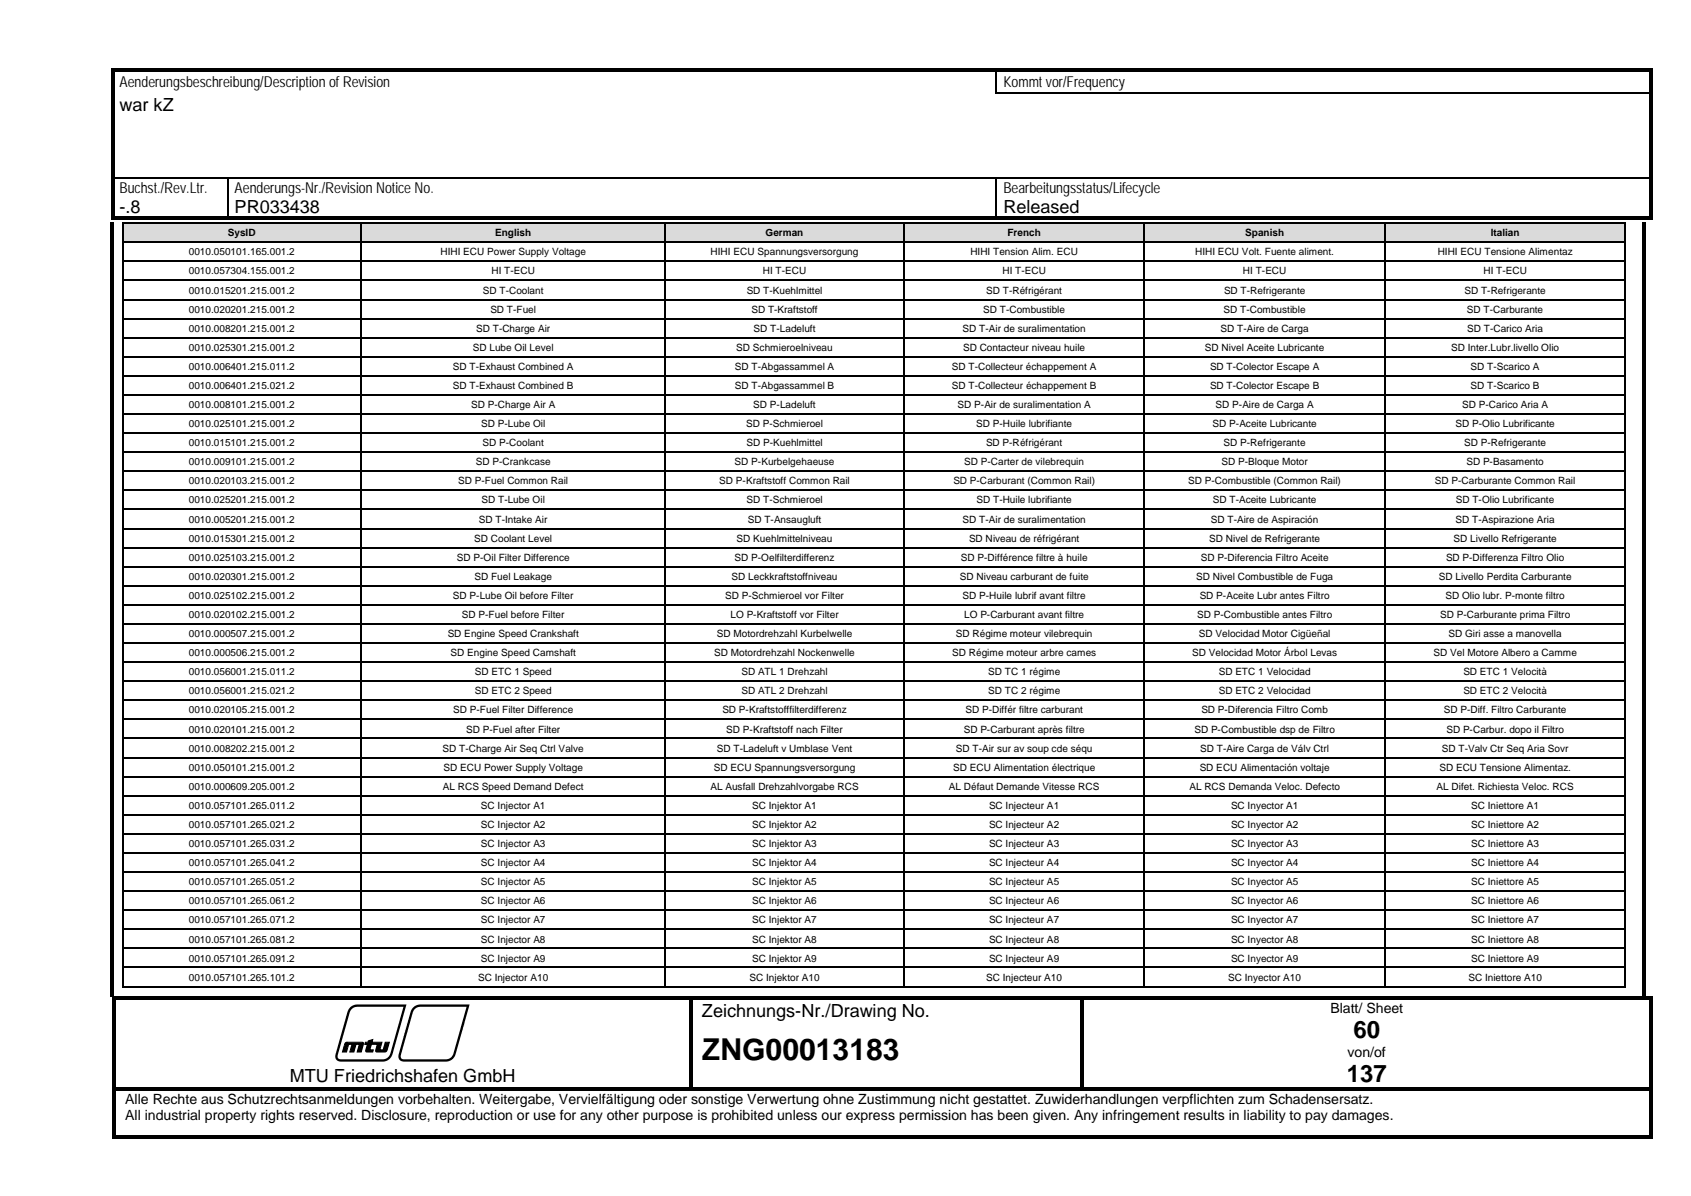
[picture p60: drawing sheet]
<svg xmlns="http://www.w3.org/2000/svg" width="297mm" height="210mm" viewBox="0 0 297 210" stroke-linecap="round" stroke-linejoin="round" font-family="sans-serif">
<defs><g id="words">
<text font-size="5.3" x="123.3" y="186.2">ZNG00013183</text>
<g font-size="4.2">
<text x="237.7" y="182.4">60</text>
<text x="236.5" y="190.1">137</text>
</g>
<g font-size="3.2">
<text x="21" y="19.5">war kZ</text>
<text x="21" y="37.4">-.8</text>
<text x="41.2" y="37.4">PR033438</text>
<text x="176.2" y="37.4">Released</text>
<text x="123.3" y="178.5">Zeichnungs-Nr./Drawing No.</text>
<text x="50.9" y="190">MTU Friedrichshafen GmbH</text>
</g>
<g font-size="2.6">
<text x="21" y="15.3">Aenderungsbeschreibung/Descriptionof Revision</text>
<text x="176.2" y="15.3">Kommt vor/Frequency</text>
<text x="21" y="33.9">Buchst./Rev.Ltr.</text>
<text x="41.2" y="33.9">Aenderungs-Nr./RevisionNotice No.</text>
<text x="176.2" y="33.9">Bearbeitungsstatus/Lifecycle</text>
</g>
<g font-size="2.5">
<text x="233.7" y="177.8">Blatt/ Sheet</text>
<text x="236.7" y="185.5">von/of</text>
<text x="22" y="193.8">Alle Rechte aus Schutzrechtsanmeldungen vorbehalten. Weitergabe, Vervielfältigung oder sonstige Verwertung ohne Zustimmung nicht gestattet. Zuwiderhandlungen verpflichten zum Schadensersatz.</text>
<text x="22" y="196.6">All industrial property rights reserved. Disclosure, reproduction or use for any other purpose is prohibited unless our express permission has been given. Any infringement results in liability to pay damages.</text>
</g>
<g font-size="1.8">
<text x="40" y="41.5">SysID</text>
<text x="87" y="41.5">English</text>
<text x="134.5" y="41.5">German</text>
<text x="177" y="41.5">French</text>
<text x="218.7" y="41.5">Spanish</text>
<text x="261.8" y="41.5">Italian</text>
<text x="33.2" y="44.9">0010.050101.165.001.2</text>
<text x="77.4" y="44.9">HIHI ECU Power Supply Voltage</text>
<text x="124.8" y="44.9">HIHI ECU Spannungsversorgung</text>
<text x="170.4" y="44.9">HIHI Tension Alim. ECU</text>
<text x="209.9" y="44.9">HIHI ECU Volt. Fuente aliment.</text>
<text x="252.5" y="44.9">HIHI ECU Tensione Alimentaz</text>
<text x="33.2" y="48.2">0010.057304.155.001.2</text>
<text x="33.2" y="51.6">0010.015201.215.001.2</text>
<text x="84.8" y="51.6">SD T-Coolant</text>
<text x="86.3" y="48.2">HI T-ECU</text>
<text x="131.1" y="51.6">SD T-Kuehlmittel</text>
<text x="134" y="48.2">HI T-ECU</text>
<text x="173.2" y="51.6">SD T-Réfrigérant</text>
<text x="176.1" y="48.2">HI T-ECU</text>
<text x="215" y="51.6">SD T-Refrigerante</text>
<text x="218.3" y="48.2">HI T-ECU</text>
<text x="257.2" y="51.6">SD T-Refrigerante</text>
<text x="260.6" y="48.2">HI T-ECU</text>
<text x="33.2" y="54.9">0010.020201.215.001.2</text>
<text x="33.2" y="58.3">0010.008201.215.001.2</text>
<text x="83.6" y="58.3">SD T-Charge Air</text>
<text x="86.1" y="54.9">SD T-Fuel</text>
<text x="132" y="54.9">SD T-Kraftstoff</text>
<text x="132.4" y="58.3">SD T-Ladeluft</text>
<text x="169.1" y="58.3">SD T-Air de suralimentation</text>
<text x="172.7" y="54.9">SD T-Combustible</text>
<text x="214.4" y="58.3">SD T-Aire de Carga</text>
<text x="214.9" y="54.9">SD T-Combustible</text>
<text x="257.7" y="54.9">SD T-Carburante</text>
<text x="257.7" y="58.3">SD T-Carico Aria</text>
<text x="33.2" y="61.6">0010.025301.215.001.2</text>
<text x="33.2" y="65">0010.006401.215.011.2</text>
<text x="79.6" y="65">SD T-Exhaust Combined A</text>
<text x="83" y="61.6">SD Lube Oil Level</text>
<text x="129.1" y="65">SD T-Abgassammel A</text>
<text x="129.3" y="61.6">SD Schmieroelniveau</text>
<text x="167.2" y="65">SD T-Collecteur échappement A</text>
<text x="169.2" y="61.6">SD Contacteur niveau huile</text>
<text x="211.6" y="61.6">SD Nivel Aceite Lubricante</text>
<text x="212.5" y="65">SD T-Colector Escape A</text>
<text x="254.9" y="61.6">SD Inter.Lubr.livello Olio</text>
<text x="258.3" y="65">SD T-Scarico A</text>
<text x="33.2" y="68.3">0010.006401.215.021.2</text>
<text x="33.2" y="71.7">0010.008101.215.001.2</text>
<text x="79.6" y="68.3">SD T-Exhaust Combined B</text>
<text x="82.8" y="71.7">SD P-Charge Air A</text>
<text x="129.1" y="68.3">SD T-Abgassammel B</text>
<text x="132.3" y="71.7">SD P-Ladeluft</text>
<text x="167.2" y="68.3">SD T-Collecteur échappement B</text>
<text x="168.2" y="71.7">SD P-Air de suralimentation A</text>
<text x="212.5" y="68.3">SD T-Colector Escape B</text>
<text x="213.5" y="71.7">SD P-Aire de Carga A</text>
<text x="256.8" y="71.7">SD P-Carico Aria A</text>
<text x="258.3" y="68.3">SD T-Scarico B</text>
<text x="33.2" y="75">0010.025101.215.001.2</text>
<text x="84.5" y="75">SD P-Lube Oil</text>
<text x="131" y="75">SD P-Schmieroel</text>
<text x="171.5" y="75">SD P-Huile lubrifiante</text>
<text x="213" y="75">SD P-Aceite Lubricante</text>
<text x="255.7" y="75">SD P-Olio Lubrificante</text>
<text x="33.2" y="78.4">0010.015101.215.001.2</text>
<text x="33.2" y="81.7">0010.009101.215.001.2</text>
<text x="83.6" y="81.7">SD P-Crankcase</text>
<text x="84.8" y="78.4">SD P-Coolant</text>
<text x="129" y="81.7">SD P-Kurbelgehaeuse</text>
<text x="131.1" y="78.4">SD P-Kuehlmittel</text>
<text x="169.4" y="81.7">SD P-Carter de vilebrequin</text>
<text x="173.2" y="78.4">SD P-Réfrigérant</text>
<text x="214.5" y="81.7">SD P-Bloque Motor</text>
<text x="214.9" y="78.4">SD P-Refrigerante</text>
<text x="257.2" y="78.4">SD P-Refrigerante</text>
<text x="257.6" y="81.7">SD P-Basamento</text>
<text x="33.2" y="85.1">0010.020103.215.001.2</text>
<text x="33.2" y="88.4">0010.025201.215.001.2</text>
<text x="80.5" y="85.1">SD P-Fuel Common Rail</text>
<text x="84.6" y="88.4">SD T-Lube Oil</text>
<text x="126.3" y="85.1">SD P-Kraftstoff Common Rail</text>
<text x="131.1" y="88.4">SD T-Schmieroel</text>
<text x="167.4" y="85.1">SD P-Carburant (Common Rail)</text>
<text x="171.5" y="88.4">SD T-Huile lubrifiante</text>
<text x="208.7" y="85.1">SD P-Combustible (Common Rail)</text>
<text x="213" y="88.4">SD T-Aceite Lubricante</text>
<text x="252" y="85.1">SD P-Carburante Common Rail</text>
<text x="255.7" y="88.4">SD T-Olio Lubrificante</text>
<text x="33.2" y="91.8">0010.005201.215.001.2</text>
<text x="33.2" y="95.1">0010.015301.215.001.2</text>
<text x="83.3" y="95.1">SD Coolant Level</text>
<text x="84.1" y="91.8">SD T-Intake Air</text>
<text x="129.4" y="95.1">SD Kuehlmittelniveau</text>
<text x="131.3" y="91.8">SD T-Ansaugluft</text>
<text x="169.1" y="91.8">SD T-Air de suralimentation</text>
<text x="170.2" y="95.1">SD Niveau de réfrigérant</text>
<text x="212.4" y="95.1">SD Nivel de Refrigerante</text>
<text x="212.7" y="91.8">SD T-Aire de Aspiración</text>
<text x="255.3" y="95.1">SD Livello Refrigerante</text>
<text x="255.6" y="91.8">SD T-Aspirazione Aria</text>
<text x="33.2" y="98.5">0010.025103.215.001.2</text>
<text x="33.2" y="101.8">0010.020301.215.001.2</text>
<text x="80.3" y="98.5">SD P-Oil Filter Difference</text>
<text x="83.3" y="101.8">SD Fuel Leakage</text>
<text x="128.5" y="101.8">SD Leckkraftstoffniveau</text>
<text x="129" y="98.5">SD P-Oelfilterdifferenz</text>
<text x="168.6" y="101.8">SD Niveau carburant de fuite</text>
<text x="168.8" y="98.5">SD P-Différence filtre à huile</text>
<text x="210.1" y="101.8">SD Nivel Combustible de Fuga</text>
<text x="210.9" y="98.5">SD P-Diferencia Filtro Aceite</text>
<text x="252.7" y="101.8">SD Livello Perdita Carburante</text>
<text x="254" y="98.5">SD P-Differenza Filtro Olio</text>
<text x="33.2" y="105.2">0010.025102.215.001.2</text>
<text x="79.6" y="105.2">SD P-Lube Oil before Filter</text>
<text x="127.4" y="105.2">SD P-Schmieroel vor Filter</text>
<text x="169.1" y="105.2">SD P-Huile lubrif avant filtre</text>
<text x="210.7" y="105.2">SD P-Aceite Lubr antes Filtro</text>
<text x="253.9" y="105.2">SD Olio lubr. P-monte filtro</text>
<text x="33.2" y="108.5">0010.020102.215.001.2</text>
<text x="33.2" y="111.9">0010.000507.215.001.2</text>
<text x="78.6" y="111.9">SD Engine Speed Crankshaft</text>
<text x="81.1" y="108.5">SD P-Fuel before Filter</text>
<text x="125.9" y="111.9">SD Motordrehzahl Kurbelwelle</text>
<text x="128.3" y="108.5">LO P-Kraftstoff vor Filter</text>
<text x="167.9" y="111.9">SD Régime moteur vilebrequin</text>
<text x="169.4" y="108.5">LO P-Carburant avant filtre</text>
<text x="210.3" y="108.5">SD P-Combustible antes Filtro</text>
<text x="210.6" y="111.9">SD Velocidad Motor Cigüeñal</text>
<text x="253" y="108.5">SD P-Carburante prima Filtro</text>
<text x="254.4" y="111.9">SD Giri asse a manovella</text>
<text x="33.2" y="115.2">0010.000506.215.001.2</text>
<text x="33.2" y="118.6">0010.056001.215.011.2</text>
<text x="79.1" y="115.2">SD Engine Speed Camshaft</text>
<text x="83.4" y="118.6">SD ETC 1 Speed</text>
<text x="125.5" y="115.2">SD Motordrehzahl Nockenwelle</text>
<text x="130.2" y="118.6">SD ATL 1 Drehzahl</text>
<text x="167.3" y="115.2">SD Régime moteur arbre cames</text>
<text x="173.6" y="118.6">SD TC 1 régime</text>
<text x="209.4" y="115.2">SD Velocidad Motor Árbol Levas</text>
<text x="214.1" y="118.6">SD ETC 1 Velocidad</text>
<text x="251.8" y="115.2">SD Vel Motore Albero a Camme</text>
<text x="257" y="118.6">SD ETC 1 Velocità</text>
<text x="33.2" y="121.9">0010.056001.215.021.2</text>
<text x="33.2" y="125.3">0010.020105.215.001.2</text>
<text x="79.6" y="125.3">SD P-Fuel Filter Difference</text>
<text x="83.4" y="121.9">SD ETC 2 Speed</text>
<text x="126.9" y="125.3">SD P-Kraftstofffilterdifferenz</text>
<text x="130.2" y="121.9">SD ATL 2 Drehzahl</text>
<text x="169.6" y="125.3">SD P-Différ filtre carburant</text>
<text x="173.6" y="121.9">SD TC 2 régime</text>
<text x="211" y="125.3">SD P-Diferencia Filtro Comb</text>
<text x="214.1" y="121.9">SD ETC 2 Velocidad</text>
<text x="253.6" y="125.3">SD P-Diff. Filtro Carburante</text>
<text x="257" y="121.9">SD ETC 2 Velocità</text>
<text x="33.2" y="128.6">0010.020101.215.001.2</text>
<text x="33.2" y="132">0010.008202.215.001.2</text>
<text x="77.7" y="132">SD T-Charge Air Seq Ctrl Valve</text>
<text x="81.9" y="128.6">SD P-Fuel after Filter</text>
<text x="125.9" y="132">SD T-Ladeluft v Umblase Vent</text>
<text x="127.6" y="128.6">SD P-Kraftstoff nach Filter</text>
<text x="167.9" y="132">SD T-Air sur av soup cde séqu</text>
<text x="169.3" y="128.6">SD P-Carburant après filtre</text>
<text x="209.8" y="128.6">SD P-Combustible dsp de Filtro</text>
<text x="210.8" y="132">SD T-Aire Carga de Válv Ctrl</text>
<text x="253.3" y="132">SD T-Valv Ctr Seq Aria Sovr</text>
<text x="254" y="128.6">SD P-Carbur. dopo il Filtro</text>
<text x="33.2" y="135.3">0010.050101.215.001.2</text>
<text x="77.9" y="135.3">SD ECU Power Supply Voltage</text>
<text x="125.4" y="135.3">SD ECU Spannungsversorgung</text>
<text x="167.4" y="135.3">SD ECU Alimentation électrique</text>
<text x="210.7" y="135.3">SD ECU Alimentación voltaje</text>
<text x="252.8" y="135.3">SD ECU Tensione Alimentaz.</text>
<text x="33.2" y="138.7">0010.000609.205.001.2</text>
<text x="33.2" y="142">0010.057101.265.011.2</text>
<text x="77.8" y="138.7">AL RCS Speed Demand Defect</text>
<text x="84.5" y="142">SC Injector A1</text>
<text x="124.8" y="138.7">AL Ausfall Drehzahlvorgabe RCS</text>
<text x="132.1" y="142">SC Injektor A1</text>
<text x="166.7" y="138.7">AL Défaut Demande Vitesse RCS</text>
<text x="173.7" y="142">SC Injecteur A1</text>
<text x="208.9" y="138.7">AL RCS Demanda Veloc. Defecto</text>
<text x="216.2" y="142">SC Inyector A1</text>
<text x="252.3" y="138.7">AL Difet. Richiesta Veloc. RCS</text>
<text x="258.4" y="142">SC Iniettore A1</text>
<text x="33.2" y="145.4">0010.057101.265.021.2</text>
<text x="33.2" y="148.7">0010.057101.265.031.2</text>
<text x="84.5" y="145.4">SC Injector A2</text>
<text x="84.5" y="148.7">SC Injector A3</text>
<text x="132.1" y="145.4">SC Injektor A2</text>
<text x="132.1" y="148.7">SC Injektor A3</text>
<text x="173.7" y="145.4">SC Injecteur A2</text>
<text x="173.7" y="148.7">SC Injecteur A3</text>
<text x="216.2" y="145.4">SC Inyector A2</text>
<text x="216.2" y="148.7">SC Inyector A3</text>
<text x="258.4" y="145.4">SC Iniettore A2</text>
<text x="258.4" y="148.7">SC Iniettore A3</text>
<text x="33.2" y="152.1">0010.057101.265.041.2</text>
<text x="33.2" y="155.4">0010.057101.265.051.2</text>
<text x="84.5" y="152.1">SC Injector A4</text>
<text x="84.5" y="155.4">SC Injector A5</text>
<text x="132.1" y="152.1">SC Injektor A4</text>
<text x="132.1" y="155.4">SC Injektor A5</text>
<text x="173.7" y="152.1">SC Injecteur A4</text>
<text x="173.7" y="155.4">SC Injecteur A5</text>
<text x="216.2" y="152.1">SC Inyector A4</text>
<text x="216.2" y="155.4">SC Inyector A5</text>
<text x="258.4" y="152.1">SC Iniettore A4</text>
<text x="258.4" y="155.4">SC Iniettore A5</text>
<text x="33.2" y="158.8">0010.057101.265.061.2</text>
<text x="84.5" y="158.8">SC Injector A6</text>
<text x="132.1" y="158.8">SC Injektor A6</text>
<text x="173.7" y="158.8">SC Injecteur A6</text>
<text x="216.2" y="158.8">SC Inyector A6</text>
<text x="258.4" y="158.8">SC Iniettore A6</text>
<text x="33.2" y="162.2">0010.057101.265.071.2</text>
<text x="33.2" y="165.5">0010.057101.265.081.2</text>
<text x="84.5" y="162.2">SC Injector A7</text>
<text x="84.5" y="165.5">SC Injector A8</text>
<text x="132.1" y="162.2">SC Injektor A7</text>
<text x="132.1" y="165.5">SC Injektor A8</text>
<text x="173.7" y="162.2">SC Injecteur A7</text>
<text x="173.7" y="165.5">SC Injecteur A8</text>
<text x="216.2" y="162.2">SC Inyector A7</text>
<text x="216.2" y="165.5">SC Inyector A8</text>
<text x="258.4" y="162.2">SC Iniettore A7</text>
<text x="258.4" y="165.5">SC Iniettore A8</text>
<text x="33.2" y="168.8">0010.057101.265.091.2</text>
<text x="33.2" y="172.2">0010.057101.265.101.2</text>
<text x="84" y="172.2">SC Injector A10</text>
<text x="84.5" y="168.8">SC Injector A9</text>
<text x="131.6" y="172.2">SC Injektor A10</text>
<text x="132.1" y="168.8">SC Injektor A9</text>
<text x="173.2" y="172.2">SC Injecteur A10</text>
<text x="173.7" y="168.8">SC Injecteur A9</text>
<text x="215.7" y="172.2">SC Inyector A10</text>
<text x="216.2" y="168.8">SC Inyector A9</text>
<text x="257.9" y="172.2">SC Iniettore A10</text>
<text x="258.4" y="168.8">SC Iniettore A9</text>
</g>
</g></defs>
<g fill="#000">
<path d="M19.5 12h.6v.5h-.6z" fill-rule="evenodd"/>
<path d="M19.5 12h.6v.5h-.6z" fill-rule="evenodd"/>
<path d="M19.5 12.5h.6v3.7h-.6z" fill-rule="evenodd"/>
<path d="M19.5 16.2h.6v.3h-.6z" fill-rule="evenodd"/>
<path d="M20.1 12h154.8v.5h-154.8z" fill-rule="evenodd"/>
<path d="M174.9 12h.5v.5h-.5z" fill-rule="evenodd"/>
<path d="M175.4 12h24.6v.5h-24.6z" fill-rule="evenodd"/>
<path d="M200 12h.6v.5h-.6z" fill-rule="evenodd"/>
<path d="M200.6 12h89.2v.5h-89.2z" fill-rule="evenodd"/>
<path d="M289.8 12h.5v.5h-.5z" fill-rule="evenodd"/>
<path d="M289.8 12h.5v.5h-.5z" fill-rule="evenodd"/>
<path d="M289.8 12.5h.5v3.7h-.5z" fill-rule="evenodd"/>
<path d="M289.8 16.2h.5v.3h-.5z" fill-rule="evenodd"/>
<path d="M19.5 16.5h.6v3.7h-.6z" fill-rule="evenodd"/>
<path d="M19.5 20.2h.6v3.6h-.6z" fill-rule="evenodd"/>
<path d="M19.5 23.8h.6v3.7h-.6z" fill-rule="evenodd"/>
<path d="M19.5 27.5h.6v3.6h-.6z" fill-rule="evenodd"/>
<path d="M19.5 31.4h.6v3h-.6z" fill-rule="evenodd"/>
<path d="M19.5 34.4h.6v3.7h-.6z" fill-rule="evenodd"/>
<path d="M19.5 38.1h.6v.5h-.6z" fill-rule="evenodd"/>
<path d="M19.5 38.1h.6v.5h-.6z" fill-rule="evenodd"/>
<path d="M20.1 38.1h19.8v.5h-19.8z" fill-rule="evenodd"/>
<path d="M39.9 38.1h.5v.5h-.5z" fill-rule="evenodd"/>
<path d="M40.4 38.1h134.5v.5h-134.5z" fill-rule="evenodd"/>
<path d="M174.9 38.1h.5v.5h-.5z" fill-rule="evenodd"/>
<path d="M175.4 38.1h114.4v.5h-114.4z" fill-rule="evenodd"/>
<path d="M289.8 16.5h.5v3.7h-.5z" fill-rule="evenodd"/>
<path d="M289.8 20.2h.5v3.6h-.5z" fill-rule="evenodd"/>
<path d="M289.8 23.8h.5v3.7h-.5z" fill-rule="evenodd"/>
<path d="M289.8 27.5h.5v3.6h-.5z" fill-rule="evenodd"/>
<path d="M289.8 31.4h.5v3h-.5z" fill-rule="evenodd"/>
<path d="M289.8 34.4h.5v3.7h-.5z" fill-rule="evenodd"/>
<path d="M289.8 38.1h.5v.5h-.5z" fill-rule="evenodd"/>
<path d="M289.8 38.1h.5v.5h-.5z" fill-rule="evenodd"/>
<path d="M19.8 175h.5v.5h-.5z" fill-rule="evenodd"/>
<path d="M19.8 175h.5v.5h-.5z" fill-rule="evenodd"/>
<path d="M20.3 175h100.8v.5h-100.8z" fill-rule="evenodd"/>
<path d="M121.1 175h.5v.5h-.5z" fill-rule="evenodd"/>
<path d="M121.6 175h68.2v.5h-68.2z" fill-rule="evenodd"/>
<path d="M189.8 175h.6v.5h-.6z" fill-rule="evenodd"/>
<path d="M190.4 175h99.4v.5h-99.4z" fill-rule="evenodd"/>
<path d="M289.8 175h.5v.5h-.5z" fill-rule="evenodd"/>
<path d="M289.8 175h.5v.5h-.5z" fill-rule="evenodd"/>
<path d="M19.8 175.5h.5v15.4h-.5z" fill-rule="evenodd"/>
<path d="M19.8 190.9h.5v.6h-.5z" fill-rule="evenodd"/>
<path d="M19.8 191.5h.5v8h-.5z" fill-rule="evenodd"/>
<path d="M20.3 190.9h100.8v.6h-100.8z" fill-rule="evenodd"/>
<path d="M121.1 175.5h.5v15.4h-.5z" fill-rule="evenodd"/>
<path d="M121.1 190.9h.5v.6h-.5z" fill-rule="evenodd"/>
<path d="M121.6 190.9h68.2v.6h-68.2z" fill-rule="evenodd"/>
<path d="M189.8 175.5h.6v15.4h-.6z" fill-rule="evenodd"/>
<path d="M189.8 190.9h.6v.6h-.6z" fill-rule="evenodd"/>
<path d="M190.4 190.9h99.4v.6h-99.4z" fill-rule="evenodd"/>
<path d="M289.8 175.5h.5v15.4h-.5z" fill-rule="evenodd"/>
<path d="M289.8 190.9h.5v.6h-.5z" fill-rule="evenodd"/>
<path d="M289.8 191.5h.5v8h-.5z" fill-rule="evenodd"/>
<path d="M19.8 199.5h.5v.5h-.5z" fill-rule="evenodd"/>
<path d="M19.8 199.5h.5v.5h-.5z" fill-rule="evenodd"/>
<path d="M20.3 199.5h269.5v.5h-269.5z" fill-rule="evenodd"/>
<path d="M289.8 199.5h.5v.5h-.5z" fill-rule="evenodd"/>
<path d="M289.8 199.5h.5v.5h-.5z" fill-rule="evenodd"/>
</g>
<path d="M175 12.5v3.7M20.1 31.3h19.8M40 31.4v6.7M40.1 31.3h134.8M175 31.4v6.7M175.2 31.3h114.6" fill="none" stroke="#000" stroke-width=".25"/>
<path d="M174.9 16.3h25.1M200.4 16.3h89.4" fill="none" stroke="#000" stroke-width=".34"/>
<g fill="#000">
<path d="M200 16.2h.4v.3h-.4zM19.5 31.1h.6v.3h-.6zM39.9 31.4h.2zM39.9 31.1h.2v.3h-.2zM174.9 31.4h.3zM174.9 31.1h.3v.3h-.3zM289.8 31.1h.5v.3h-.5zM60.6 183.2l.3-.2h2.2a.47 .47 0 0 1 .6 .1 .47 .47 0 0 1 .1 .6l-.4 1h-.7l.4-1.3h-.6l-.3 1.3h-.8l.4-1.3h-.6l-.3 1.3h-.8zM64.2 183h.4l.1-.2 .8-.3-.2 .5h1.8l-.4 1.4h.6l.4-1.4h.7l-.1 .4a1.4 1.4 0 0 1-.7 1.3h-1a.44 .44 0 0 1-.6-.3l.3-1h-1.1l-.2 1h.6l-.1 .3h-.5a.51 .51 0 0 1-.8-.3l.3-1h-.4z"/>
<path d="M61.5 176.9l.6-.4 .6-.1h8.7l-2.4 8.6a2.24 2.24 0 0 1-2.7 1.4h-6.4a1.06 1.06 0 0 1-1-.6 1.06 1.06 0 0 1 .2-1.1l1.9-6.9zM61.8 177.2l-.4 .7-2 7.2a.69 .69 0 0 0 .1 .8 .69 .69 0 0 0 .8 .1h6.9a1.38 1.38 0 0 0 1.4-1.1l2.3-8.1h-8.2z"/>
<path d="M72.6 176.9l.6-.4 .6-.1h8.7l-2.5 8.6a2.21 2.21 0 0 1-2.6 1.4h-6.4a1.06 1.06 0 0 1-1-.6 1.06 1.06 0 0 1 .1-1.1l2-7.1zM72.9 177.2l-.4 .7-2 7.2a.69 .69 0 0 0 .1 .8 .69 .69 0 0 0 .8 .1h6.9a1.38 1.38 0 0 0 1.4-1.1l2.2-8.1h-8.1z"/>
</g>
<path d="M60.6 183.2l.3-.2h2.2a.47 .47 0 0 1 .6 .1 .47 .47 0 0 1 .1 .6l-.4 1h-.7l.4-1.3h-.6l-.3 1.3h-.8l.4-1.3h-.6l-.3 1.3h-.8zM64.2 183h.4l.1-.2 .8-.3-.2 .5h1.8l-.4 1.4h.6l.4-1.4h.7l-.1 .4a1.4 1.4 0 0 1-.7 1.3h-1a.44 .44 0 0 1-.6-.3l.3-1h-1.1l-.2 1h.6l-.1 .3h-.5a.51 .51 0 0 1-.8-.3l.3-1h-.4z" fill="none" stroke="#000" stroke-width=".18"/>
<g fill="#dadada">
<path d="M21.7 39.4h41.6v3h-41.6z" fill-rule="evenodd"/>
<path d="M22.8 39.9h39.4v2h-39.4z" fill-rule="evenodd"/>
<path d="M63.6 39.4h53.1v3h-53.1z" fill-rule="evenodd"/>
<path d="M64.7 39.9h50.9v2h-50.9z" fill-rule="evenodd"/>
<path d="M117 39.4h41.6v3h-41.6z" fill-rule="evenodd"/>
<path d="M118.1 39.9h39.5v2h-39.5z" fill-rule="evenodd"/>
<path d="M158.8 39.4h42v3h-42z" fill-rule="evenodd"/>
<path d="M160 39.9h39.8v2h-39.8z" fill-rule="evenodd"/>
<path d="M201 39.4h42.1v3h-42.1z" fill-rule="evenodd"/>
<path d="M202.2 39.9h39.8v2h-39.8z" fill-rule="evenodd"/>
<path d="M243.3 39.4h42v3h-42z" fill-rule="evenodd"/>
<path d="M244.5 39.9h39.7v2h-39.7z" fill-rule="evenodd"/>
</g>
<g fill="#000">
<path d="M21.4 39h.3v.4h-.3zM21.4 39h.3v.3h-.3zM63.3 39.3l.3 .1zM63.3 39h.3v.3h-.3zM116.7 39.3l.3 .1zM116.7 39h.3v.3h-.3zM158.6 39.3l.4 .1zM158.6 39h.4v.3h-.4zM200.9 39.3l.3 .1zM200.9 39h.3v.3h-.3zM243.1 39.3l.3 .1zM243.1 39h.3v.3h-.3z"/>
<path d="M285.3 39h.3v.4h-.3zM285.3 39h.3v.3h-.3zM21.4 42.4h.3v.3h-.3zM21.4 45.7h.3v.4h-.3zM21.4 49.1h.3v.3h-.3zM21.4 52.4h.3v.4h-.3zM21.4 55.8h.3v.3h-.3zM21.4 59.1h.3v.4h-.3zM63.3 42.4h.3v.3h-.3zM63.3 45.7h.3v.4h-.3zM63.3 49.1h.3v.3h-.3zM63.3 52.4h.3v.4h-.3z"/>
<path d="M63.3 55.8h.3v.3h-.3zM63.3 59.1h.3v.4h-.3zM116.7 42.4h.3v.3h-.3zM116.7 45.7h.3v.4h-.3zM116.7 49.1h.3v.3h-.3zM116.7 52.4h.3v.4h-.3zM116.7 55.8h.3v.3h-.3zM116.7 59.1h.3v.4h-.3zM158.6 42.4h.4v.3h-.4zM158.6 45.7h.4v.4h-.4zM158.6 49.1h.4v.3h-.4zM158.6 52.4h.4v.4h-.4z"/>
<path d="M158.6 55.8h.4v.3h-.4zM158.6 59.1h.4v.4h-.4zM200.9 42.4h.3v.3h-.3zM200.9 45.7h.3v.4h-.3zM200.9 49.1h.3v.3h-.3zM200.9 52.4h.3v.4h-.3zM200.9 55.8h.3v.3h-.3zM200.9 59.1h.3v.4h-.3zM243.1 42.4h.3v.3h-.3zM243.1 45.7h.3v.4h-.3zM243.1 49.1h.3v.3h-.3zM243.1 52.4h.3v.4h-.3z"/>
<path d="M243.1 55.8h.3v.3h-.3zM243.1 59.1h.3v.4h-.3zM285.3 42.4h.3v.3h-.3zM285.3 45.7h.3v.4h-.3zM285.3 49.1h.3v.3h-.3zM285.3 52.4h.3v.4h-.3zM285.3 55.8h.3v.3h-.3zM285.3 59.1h.3v.4h-.3zM21.4 62.5h.3v.3h-.3zM21.4 65.8h.3v.4h-.3zM21.4 69.2h.3v.3h-.3zM21.4 72.5h.3v.4h-.3z"/>
<path d="M21.4 75.9h.3v.3h-.3zM21.4 79.2h.3v.4h-.3zM63.3 62.5h.3v.3h-.3zM63.3 65.8h.3v.4h-.3zM63.3 69.2h.3v.3h-.3zM63.3 72.5h.3v.4h-.3zM63.3 75.9h.3v.3h-.3zM63.3 79.2h.3v.4h-.3zM116.7 62.5h.3v.3h-.3zM116.7 65.8h.3v.4h-.3zM116.7 69.2h.3v.3h-.3zM116.7 72.5h.3v.4h-.3z"/>
<path d="M116.7 75.9h.3v.3h-.3zM116.7 79.2h.3v.4h-.3zM158.6 62.5h.4v.3h-.4zM158.6 65.8h.4v.4h-.4zM158.6 69.2h.4v.3h-.4zM158.6 72.5h.4v.4h-.4zM158.6 75.9h.4v.3h-.4zM158.6 79.2h.4v.4h-.4zM200.9 62.5h.3v.3h-.3zM200.9 65.8h.3v.4h-.3zM200.9 69.2h.3v.3h-.3zM200.9 72.5h.3v.4h-.3z"/>
<path d="M200.9 75.9h.3v.3h-.3zM200.9 79.2h.3v.4h-.3zM243.1 62.5h.3v.3h-.3zM243.1 65.8h.3v.4h-.3zM243.1 69.2h.3v.3h-.3zM243.1 72.5h.3v.4h-.3zM243.1 75.9h.3v.3h-.3zM243.1 79.2h.3v.4h-.3zM285.3 62.5h.3v.3h-.3zM285.3 65.8h.3v.4h-.3zM285.3 69.2h.3v.3h-.3zM285.3 72.5h.3v.4h-.3z"/>
<path d="M285.3 75.9h.3v.3h-.3zM285.3 79.2h.3v.4h-.3zM21.4 82.6h.3v.4h-.3zM21.4 85.9h.3v.4h-.3zM21.4 89.3h.3v.3h-.3zM21.4 92.6h.3v.4h-.3zM21.4 96h.3v.4h-.3zM21.4 99.3h.3v.4h-.3zM63.3 82.6h.3v.4h-.3zM63.3 85.9h.3v.4h-.3zM63.3 89.3h.3v.3h-.3zM63.3 92.6h.3v.4h-.3z"/>
<path d="M63.3 96h.3v.4h-.3zM63.3 99.3h.3v.4h-.3zM116.7 82.6h.3v.4h-.3zM116.7 85.9h.3v.4h-.3zM116.7 89.3h.3v.3h-.3zM116.7 92.6h.3v.4h-.3zM116.7 96h.3v.4h-.3zM116.7 99.3h.3v.4h-.3zM158.6 82.6h.4v.4h-.4zM158.6 85.9h.4v.4h-.4zM158.6 89.3h.4v.3h-.4zM158.6 92.6h.4v.4h-.4z"/>
<path d="M158.6 96h.4v.4h-.4zM158.6 99.3h.4v.4h-.4zM200.9 82.6h.3v.4h-.3zM200.9 85.9h.3v.4h-.3zM200.9 89.3h.3v.3h-.3zM200.9 92.6h.3v.4h-.3zM200.9 96h.3v.4h-.3zM200.9 99.3h.3v.4h-.3zM243.1 82.6h.3v.4h-.3zM243.1 85.9h.3v.4h-.3zM243.1 89.3h.3v.3h-.3zM243.1 92.6h.3v.4h-.3z"/>
<path d="M243.1 96h.3v.4h-.3zM243.1 99.3h.3v.4h-.3zM285.3 82.6h.3v.4h-.3zM285.3 85.9h.3v.4h-.3zM285.3 89.3h.3v.3h-.3zM285.3 92.6h.3v.4h-.3zM285.3 96h.3v.4h-.3zM285.3 99.3h.3v.4h-.3zM21.4 102.7h.3v.4h-.3zM21.4 106h.3v.4h-.3zM21.4 109.4h.3v.3h-.3zM21.4 112.8h.3v.3h-.3z"/>
<path d="M21.4 116.1h.3v.4h-.3zM21.4 119.4h.3v.4h-.3zM63.3 102.7h.3v.4h-.3zM63.3 106h.3v.4h-.3zM63.3 109.4h.3v.3h-.3zM63.3 112.8h.3v.3h-.3zM63.3 116.1h.3v.4h-.3zM63.3 119.4h.3v.4h-.3zM116.7 102.7h.3v.4h-.3zM116.7 106h.3v.4h-.3zM116.7 109.4h.3v.3h-.3zM116.7 112.8h.3v.3h-.3z"/>
<path d="M116.7 116.1h.3v.4h-.3zM116.7 119.4h.3v.4h-.3zM158.6 102.7h.4v.4h-.4zM158.6 106h.4v.4h-.4zM158.6 109.4h.4v.3h-.4zM158.6 112.8h.4v.3h-.4zM158.6 116.1h.4v.4h-.4zM158.6 119.4h.4v.4h-.4zM200.9 102.7h.3v.4h-.3zM200.9 106h.3v.4h-.3zM200.9 109.4h.3v.3h-.3zM200.9 112.8h.3v.3h-.3z"/>
<path d="M200.9 116.1h.3v.4h-.3zM200.9 119.4h.3v.4h-.3zM243.1 102.7h.3v.4h-.3zM243.1 106h.3v.4h-.3zM243.1 109.4h.3v.3h-.3zM243.1 112.8h.3v.3h-.3zM243.1 116.1h.3v.4h-.3zM243.1 119.4h.3v.4h-.3zM285.3 102.7h.3v.4h-.3zM285.3 106h.3v.4h-.3zM285.3 109.4h.3v.3h-.3zM285.3 112.8h.3v.3h-.3z"/>
<path d="M285.3 116.1h.3v.4h-.3zM285.3 119.4h.3v.4h-.3zM21.4 122.8h.3v.4h-.3zM21.4 126.2h.3v.3h-.3zM21.4 129.5h.3v.4h-.3zM21.4 132.9h.3v.3h-.3zM21.4 136.2h.3v.4h-.3zM21.4 139.6h.3v.3h-.3zM63.3 122.8h.3v.4h-.3zM63.3 126.2h.3v.3h-.3zM63.3 129.5h.3v.4h-.3zM63.3 132.9h.3v.3h-.3z"/>
<path d="M63.3 136.2h.3v.4h-.3zM63.3 139.6h.3v.3h-.3zM116.7 122.8h.3v.4h-.3zM116.7 126.2h.3v.3h-.3zM116.7 129.5h.3v.4h-.3zM116.7 132.9h.3v.3h-.3zM116.7 136.2h.3v.4h-.3zM116.7 139.6h.3v.3h-.3zM158.6 122.8h.4v.4h-.4zM158.6 126.2h.4v.3h-.4zM158.6 129.5h.4v.4h-.4zM158.6 132.9h.4v.3h-.4z"/>
<path d="M158.6 136.2h.4v.4h-.4zM158.6 139.6h.4v.3h-.4zM200.9 122.8h.3v.4h-.3zM200.9 126.2h.3v.3h-.3zM200.9 129.5h.3v.4h-.3zM200.9 132.9h.3v.3h-.3zM200.9 136.2h.3v.4h-.3zM200.9 139.6h.3v.3h-.3zM243.1 122.8h.3v.4h-.3zM243.1 126.2h.3v.3h-.3zM243.1 129.5h.3v.4h-.3zM243.1 132.9h.3v.3h-.3z"/>
<path d="M243.1 136.2h.3v.4h-.3zM243.1 139.6h.3v.3h-.3zM285.3 122.8h.3v.4h-.3zM285.3 126.2h.3v.3h-.3zM285.3 129.5h.3v.4h-.3zM285.3 132.9h.3v.3h-.3zM285.3 136.2h.3v.4h-.3zM285.3 139.6h.3v.3h-.3zM21.4 142.9h.3v.4h-.3zM21.4 146.3h.3v.3h-.3zM21.4 149.6h.3v.4h-.3zM21.4 153h.3v.3h-.3z"/>
<path d="M21.4 156.3h.3v.4h-.3zM63.3 142.9h.3v.4h-.3zM63.3 146.3h.3v.3h-.3zM63.3 149.6h.3v.4h-.3zM63.3 153h.3v.3h-.3zM63.3 156.3h.3v.4h-.3zM116.7 142.9h.3v.4h-.3zM116.7 146.3h.3v.3h-.3zM116.7 149.6h.3v.4h-.3zM116.7 153h.3v.3h-.3zM116.7 156.3h.3v.4h-.3zM158.6 142.9h.4v.4h-.4z"/>
<path d="M158.6 146.3h.4v.3h-.4zM158.6 149.6h.4v.4h-.4zM158.6 153h.4v.3h-.4zM158.6 156.3h.4v.4h-.4zM200.9 142.9h.3v.4h-.3zM200.9 146.3h.3v.3h-.3zM200.9 149.6h.3v.4h-.3zM200.9 153h.3v.3h-.3zM200.9 156.3h.3v.4h-.3zM243.1 142.9h.3v.4h-.3zM243.1 146.3h.3v.3h-.3zM243.1 149.6h.3v.4h-.3z"/>
<path d="M243.1 153h.3v.3h-.3zM243.1 156.3h.3v.4h-.3zM285.3 142.9h.3v.4h-.3zM285.3 146.3h.3v.3h-.3zM285.3 149.6h.3v.4h-.3zM285.3 153h.3v.3h-.3zM285.3 156.3h.3v.4h-.3zM21.4 159.7h.3v.3h-.3zM21.4 163h.3v.4h-.3zM21.4 166.4h.3v.3h-.3zM21.4 169.7h.3v.4h-.3zM21.4 173.1h.3v.3h-.3z"/>
<path d="M63.3 159.7h.3v.3h-.3zM63.3 163h.3v.4h-.3zM63.3 166.4h.3v.3h-.3zM63.3 169.7h.3v.4h-.3zM63.3 173.1h.3v.3h-.3zM116.7 159.7h.3v.3h-.3zM116.7 163h.3v.4h-.3zM116.7 166.4h.3v.3h-.3zM116.7 169.7h.3v.4h-.3zM116.7 173.1h.3v.3h-.3zM158.6 159.7h.4v.3h-.4zM158.6 163h.4v.4h-.4z"/>
<path d="M158.6 166.4h.4v.3h-.4zM158.6 169.7h.4v.4h-.4zM158.6 173.1h.4v.3h-.4zM200.9 159.7h.3v.3h-.3zM200.9 163h.3v.4h-.3zM200.9 166.4h.3v.3h-.3zM200.9 169.7h.3v.4h-.3zM200.9 173.1h.3v.3h-.3zM243.1 159.7h.3v.3h-.3zM243.1 163h.3v.4h-.3zM243.1 166.4h.3v.3h-.3zM243.1 169.7h.3v.4h-.3z"/>
<path d="M243.1 173.1h.3v.3h-.3zM285.3 159.7h.3v.3h-.3zM285.3 163h.3v.4h-.3zM285.3 166.4h.3v.3h-.3zM285.3 169.7h.3v.4h-.3zM285.3 173.1h.3v.3h-.3z"/>
</g>
<g fill="none" stroke="#000" stroke-width=".34">
<path d="M21.5 39.4v3M21.7 39.2h41.6M63.5 39.4v3M63.6 39.2h53.1M116.8 39.4v3M117 39.2h41.6M158.8 39.4v3M159 39.2h41.9M201 39.4v3M201.2 39.2h41.9M243.3 39.4v3M243.4 39.2h41.9"/>
<path d="M285.5 39.4v3M21.5 42.7v3M21.5 46.1v3M21.5 49.4v3M21.5 52.8v3M21.5 56.1v3M21.5 59.5v3M21.7 42.5h41.6M21.7 45.9h41.6M21.7 49.2h41.6M21.7 52.6h41.6M21.7 55.9h41.6"/>
<path d="M21.7 59.3h41.6M63.5 42.7v3M63.5 46.1v3M63.5 49.4v3M63.5 52.8v3M63.5 56.1v3M63.5 59.5v3M63.6 42.5h53.1M63.6 45.9h53.1M63.6 49.2h53.1M63.6 52.6h53.1M63.6 55.9h53.1"/>
<path d="M63.6 59.3h53.1M116.8 42.7v3M116.8 46.1v3M116.8 49.4v3M116.8 52.8v3M116.8 56.1v3M116.8 59.5v3M117 42.5h41.6M117 45.9h41.6M117 49.2h41.6M117 52.6h41.6M117 55.9h41.6"/>
<path d="M117 59.3h41.6M158.8 42.7v3M158.8 46.1v3M158.8 49.4v3M158.8 52.8v3M158.8 56.1v3M158.8 59.5v3M159 42.5h41.9M159 45.9h41.9M159 49.2h41.9M159 52.6h41.9M159 55.9h41.9"/>
<path d="M159 59.3h41.9M201 42.7v3M201 46.1v3M201 49.4v3M201 52.8v3M201 56.1v3M201 59.5v3M201.2 42.5h41.9M201.2 45.9h41.9M201.2 49.2h41.9M201.2 52.6h41.9M201.2 55.9h41.9"/>
<path d="M201.2 59.3h41.9M243.3 42.7v3M243.3 46.1v3M243.3 49.4v3M243.3 52.8v3M243.3 56.1v3M243.3 59.5v3M243.4 42.5h41.9M243.4 45.9h41.9M243.4 49.2h41.9M243.4 52.6h41.9M243.4 55.9h41.9"/>
<path d="M243.4 59.3h41.9M285.5 42.7v3M285.5 46.1v3M285.5 49.4v3M285.5 52.8v3M285.5 56.1v3M285.5 59.5v3M21.5 62.8v3M21.5 66.2v3M21.5 69.5v3M21.5 72.9v3M21.5 76.2v3"/>
<path d="M21.5 79.6v3M21.7 62.7h41.6M21.7 66h41.6M21.7 69.3h41.6M21.7 72.7h41.6M21.7 76.1h41.6M21.7 79.4h41.6M63.5 62.8v3M63.5 66.2v3M63.5 69.5v3M63.5 72.9v3M63.5 76.2v3"/>
<path d="M63.5 79.6v3M63.6 62.7h53.1M63.6 66h53.1M63.6 69.3h53.1M63.6 72.7h53.1M63.6 76.1h53.1M63.6 79.4h53.1M116.8 62.8v3M116.8 66.2v3M116.8 69.5v3M116.8 72.9v3M116.8 76.2v3"/>
<path d="M116.8 79.6v3M117 62.7h41.6M117 66h41.6M117 69.3h41.6M117 72.7h41.6M117 76.1h41.6M117 79.4h41.6M158.8 62.8v3M158.8 66.2v3M158.8 69.5v3M158.8 72.9v3M158.8 76.2v3"/>
<path d="M158.8 79.6v3M159 62.7h41.9M159 66h41.9M159 69.3h41.9M159 72.7h41.9M159 76.1h41.9M159 79.4h41.9M201 62.8v3M201 66.2v3M201 69.5v3M201 72.9v3M201 76.2v3"/>
<path d="M201 79.6v3M201.2 62.7h41.9M201.2 66h41.9M201.2 69.3h41.9M201.2 72.7h41.9M201.2 76.1h41.9M201.2 79.4h41.9M243.3 62.8v3M243.3 66.2v3M243.3 69.5v3M243.3 72.9v3M243.3 76.2v3"/>
<path d="M243.3 79.6v3M243.4 62.7h41.9M243.4 66h41.9M243.4 69.3h41.9M243.4 72.7h41.9M243.4 76.1h41.9M243.4 79.4h41.9M285.5 62.8v3M285.5 66.2v3M285.5 69.5v3M285.5 72.9v3M285.5 76.2v3"/>
<path d="M285.5 79.6v3M21.5 83v2.9M21.5 86.3v3M21.5 89.6v3M21.5 93v3M21.5 96.4v2.9M21.5 99.7v3M21.7 82.8h41.6M21.7 86.1h41.6M21.7 89.5h41.6M21.7 92.8h41.6M21.7 96.2h41.6"/>
<path d="M21.7 99.5h41.6M63.5 83v2.9M63.5 86.3v3M63.5 89.6v3M63.5 93v3M63.5 96.4v2.9M63.5 99.7v3M63.6 82.8h53.1M63.6 86.1h53.1M63.6 89.5h53.1M63.6 92.8h53.1M63.6 96.2h53.1"/>
<path d="M63.6 99.5h53.1M116.8 83v2.9M116.8 86.3v3M116.8 89.6v3M116.8 93v3M116.8 96.4v2.9M116.8 99.7v3M117 82.8h41.6M117 86.1h41.6M117 89.5h41.6M117 92.8h41.6M117 96.2h41.6"/>
<path d="M117 99.5h41.6M158.8 83v2.9M158.8 86.3v3M158.8 89.6v3M158.8 93v3M158.8 96.4v2.9M158.8 99.7v3M159 82.8h41.9M159 86.1h41.9M159 89.5h41.9M159 92.8h41.9M159 96.2h41.9"/>
<path d="M159 99.5h41.9M201 83v2.9M201 86.3v3M201 89.6v3M201 93v3M201 96.4v2.9M201 99.7v3M201.2 82.8h41.9M201.2 86.1h41.9M201.2 89.5h41.9M201.2 92.8h41.9M201.2 96.2h41.9"/>
<path d="M201.2 99.5h41.9M243.3 83v2.9M243.3 86.3v3M243.3 89.6v3M243.3 93v3M243.3 96.4v2.9M243.3 99.7v3M243.4 82.8h41.9M243.4 86.1h41.9M243.4 89.5h41.9M243.4 92.8h41.9M243.4 96.2h41.9"/>
<path d="M243.4 99.5h41.9M285.5 83v2.9M285.5 86.3v3M285.5 89.6v3M285.5 93v3M285.5 96.4v2.9M285.5 99.7v3M21.5 103.1v2.9M21.5 106.4v3M21.5 109.7v3.1M21.5 113.1v3M21.5 116.5v2.9"/>
<path d="M21.5 119.8v3M21.7 102.9h41.6M21.7 106.2h41.6M21.7 109.6h41.6M21.7 112.9h41.6M21.7 116.3h41.6M21.7 119.6h41.6M63.5 103.1v2.9M63.5 106.4v3M63.5 109.7v3.1M63.5 113.1v3M63.5 116.5v2.9"/>
<path d="M63.5 119.8v3M63.6 102.9h53.1M63.6 106.2h53.1M63.6 109.6h53.1M63.6 112.9h53.1M63.6 116.3h53.1M63.6 119.6h53.1M116.8 103.1v2.9M116.8 106.4v3M116.8 109.7v3.1M116.8 113.1v3M116.8 116.5v2.9"/>
<path d="M116.8 119.8v3M117 102.9h41.6M117 106.2h41.6M117 109.6h41.6M117 112.9h41.6M117 116.3h41.6M117 119.6h41.6M158.8 103.1v2.9M158.8 106.4v3M158.8 109.7v3.1M158.8 113.1v3M158.8 116.5v2.9"/>
<path d="M158.8 119.8v3M159 102.9h41.9M159 106.2h41.9M159 109.6h41.9M159 112.9h41.9M159 116.3h41.9M159 119.6h41.9M201 103.1v2.9M201 106.4v3M201 109.7v3.1M201 113.1v3M201 116.5v2.9"/>
<path d="M201 119.8v3M201.2 102.9h41.9M201.2 106.2h41.9M201.2 109.6h41.9M201.2 112.9h41.9M201.2 116.3h41.9M201.2 119.6h41.9M243.3 103.1v2.9M243.3 106.4v3M243.3 109.7v3.1M243.3 113.1v3M243.3 116.5v2.9"/>
<path d="M243.3 119.8v3M243.4 102.9h41.9M243.4 106.2h41.9M243.4 109.6h41.9M243.4 112.9h41.9M243.4 116.3h41.9M243.4 119.6h41.9M285.5 103.1v2.9M285.5 106.4v3M285.5 109.7v3.1M285.5 113.1v3M285.5 116.5v2.9"/>
<path d="M285.5 119.8v3M21.5 123.2v3M21.5 126.5v3M21.5 129.9v3M21.5 133.2v3M21.5 136.6v3M21.5 139.9v3M21.7 123h41.6M21.7 126.3h41.6M21.7 129.7h41.6M21.7 133h41.6M21.7 136.4h41.6"/>
<path d="M21.7 139.7h41.6M63.5 123.2v3M63.5 126.5v3M63.5 129.9v3M63.5 133.2v3M63.5 136.6v3M63.5 139.9v3M63.6 123h53.1M63.6 126.3h53.1M63.6 129.7h53.1M63.6 133h53.1M63.6 136.4h53.1"/>
<path d="M63.6 139.7h53.1M116.8 123.2v3M116.8 126.5v3M116.8 129.9v3M116.8 133.2v3M116.8 136.6v3M116.8 139.9v3M117 123h41.6M117 126.3h41.6M117 129.7h41.6M117 133h41.6M117 136.4h41.6"/>
<path d="M117 139.7h41.6M158.8 123.2v3M158.8 126.5v3M158.8 129.9v3M158.8 133.2v3M158.8 136.6v3M158.8 139.9v3M159 123h41.9M159 126.3h41.9M159 129.7h41.9M159 133h41.9M159 136.4h41.9"/>
<path d="M159 139.7h41.9M201 123.2v3M201 126.5v3M201 129.9v3M201 133.2v3M201 136.6v3M201 139.9v3M201.2 123h41.9M201.2 126.3h41.9M201.2 129.7h41.9M201.2 133h41.9M201.2 136.4h41.9"/>
<path d="M201.2 139.7h41.9M243.3 123.2v3M243.3 126.5v3M243.3 129.9v3M243.3 133.2v3M243.3 136.6v3M243.3 139.9v3M243.4 123h41.9M243.4 126.3h41.9M243.4 129.7h41.9M243.4 133h41.9M243.4 136.4h41.9"/>
<path d="M243.4 139.7h41.9M285.5 123.2v3M285.5 126.5v3M285.5 129.9v3M285.5 133.2v3M285.5 136.6v3M285.5 139.9v3M21.5 143.3v3M21.5 146.6v3M21.5 150v3M21.5 153.3v3M21.5 156.7v3"/>
<path d="M21.7 143.1h41.6M21.7 146.4h41.6M21.7 149.8h41.6M21.7 153.1h41.6M21.7 156.5h41.6M21.7 159.8h41.6M63.5 143.3v3M63.5 146.6v3M63.5 150v3M63.5 153.3v3M63.5 156.7v3M63.6 143.1h53.1"/>
<path d="M63.6 146.4h53.1M63.6 149.8h53.1M63.6 153.1h53.1M63.6 156.5h53.1M63.6 159.8h53.1M116.8 143.3v3M116.8 146.6v3M116.8 150v3M116.8 153.3v3M116.8 156.7v3M117 143.1h41.6M117 146.4h41.6"/>
<path d="M117 149.8h41.6M117 153.1h41.6M117 156.5h41.6M117 159.8h41.6M158.8 143.3v3M158.8 146.6v3M158.8 150v3M158.8 153.3v3M158.8 156.7v3M159 143.1h41.9M159 146.4h41.9M159 149.8h41.9"/>
<path d="M159 153.1h41.9M159 156.5h41.9M159 159.8h41.9M201 143.3v3M201 146.6v3M201 150v3M201 153.3v3M201 156.7v3M201.2 143.1h41.9M201.2 146.4h41.9M201.2 149.8h41.9M201.2 153.1h41.9"/>
<path d="M201.2 156.5h41.9M201.2 159.8h41.9M243.3 143.3v3M243.3 146.6v3M243.3 150v3M243.3 153.3v3M243.3 156.7v3M243.4 143.1h41.9M243.4 146.4h41.9M243.4 149.8h41.9M243.4 153.1h41.9M243.4 156.5h41.9"/>
<path d="M243.4 159.8h41.9M285.5 143.3v3M285.5 146.6v3M285.5 150v3M285.5 153.3v3M285.5 156.7v3M21.5 160v3M21.5 163.4v3M21.5 166.7v3M21.5 170.1v3M21.7 163.2h41.6M21.7 166.5h41.6"/>
<path d="M21.7 169.9h41.6M21.7 173.2h41.6M63.5 160v3M63.5 163.4v3M63.5 166.7v3M63.5 170.1v3M63.6 163.2h53.1M63.6 166.5h53.1M63.6 169.9h53.1M63.6 173.2h53.1M116.8 160v3M116.8 163.4v3"/>
<path d="M116.8 166.7v3M116.8 170.1v3M117 163.2h41.6M117 166.5h41.6M117 169.9h41.6M117 173.2h41.6M158.8 160v3M158.8 163.4v3M158.8 166.7v3M158.8 170.1v3M159 163.2h41.9M159 166.5h41.9"/>
<path d="M159 169.9h41.9M159 173.2h41.9M201 160v3M201 163.4v3M201 166.7v3M201 170.1v3M201.2 163.2h41.9M201.2 166.5h41.9M201.2 169.9h41.9M201.2 173.2h41.9M243.3 160v3M243.3 163.4v3"/>
<path d="M243.3 166.7v3M243.3 170.1v3M243.4 163.2h41.9M243.4 166.5h41.9M243.4 169.9h41.9M243.4 173.2h41.9M285.5 160v3M285.5 163.4v3M285.5 166.7v3M285.5 170.1v3"/>
</g>
<path d="M21.7 39.4h41.6M63.6 39.4h53.1M117 39.4h41.6M159 39.4h41.9M201.2 39.4h41.9M243.4 39.4h41.9" fill="none" stroke="#dadada" stroke-width=".18"/>
<g fill="#000">
<path d="M19.5 39h.5v136h-.5z" fill-rule="evenodd"/>
<path d="M288.4 39h.5v136h-.5z" fill-rule="evenodd"/>
</g>
<use href="#words"/>
</svg>
